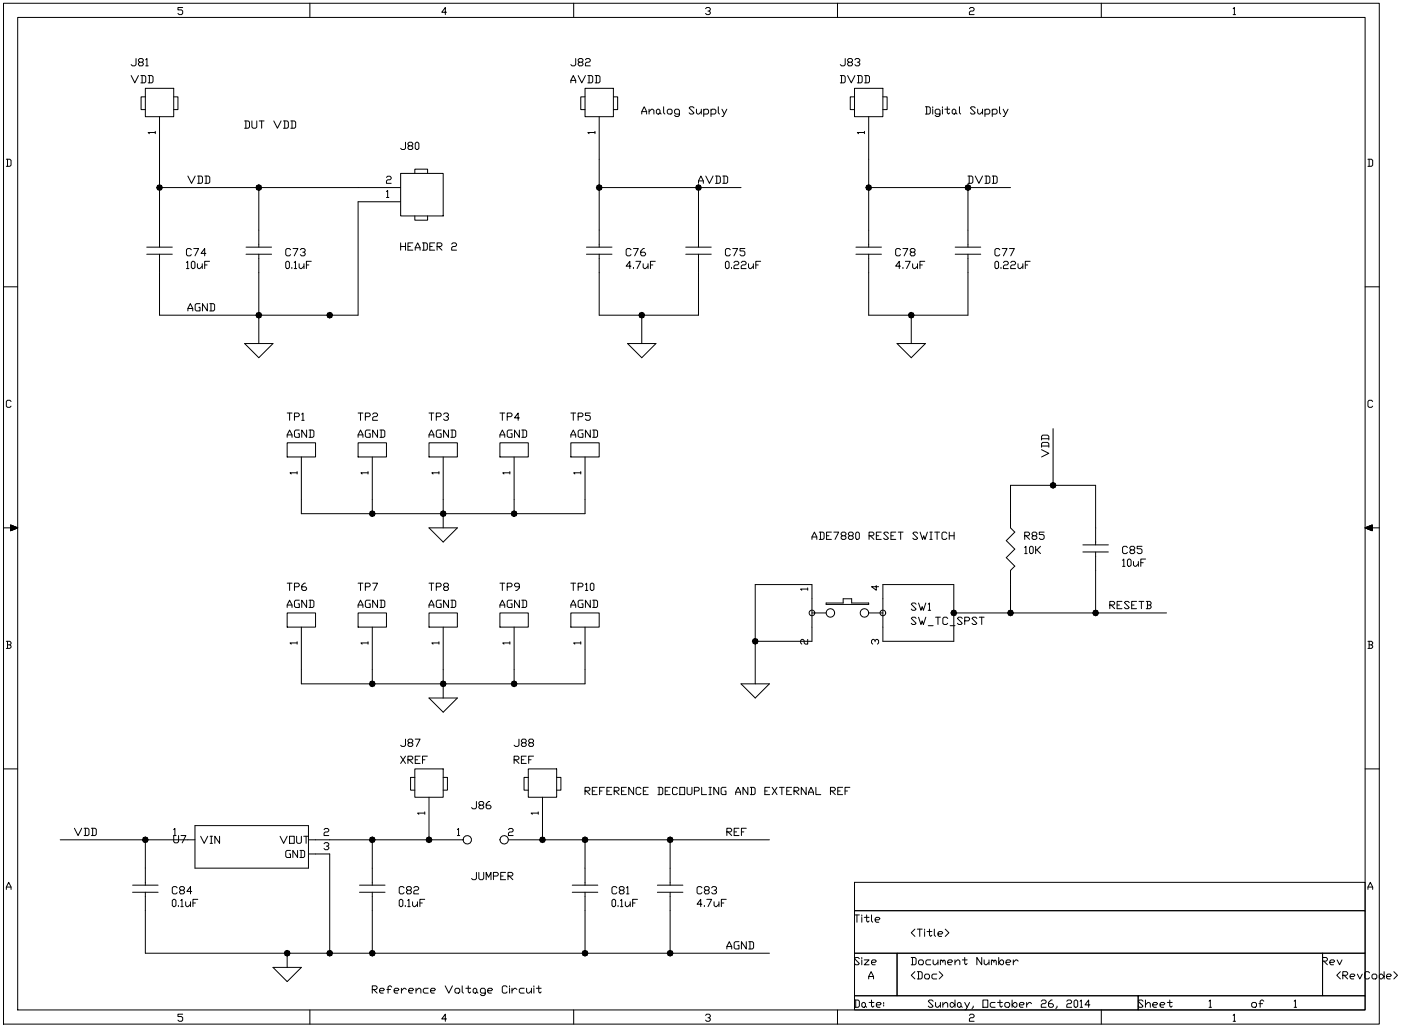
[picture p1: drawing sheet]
<svg xmlns="http://www.w3.org/2000/svg" width="297mm" height="218mm" viewBox="0 0 297 218" stroke-linecap="round" stroke-linejoin="round" font-family="sans-serif">
<g fill="none" stroke="#000" stroke-width=".21">
<path d="M.7 .7h291.7v216.5h-291.7zM3.8 3.7h285.6v210.5h-285.6zM27.8 16l.8 1.6 .8-1.6M28.8 12.4v1.3l-.2 .3h-.5l-.3-.3M29.6 13.2l-.2-.3v-.2l.2-.3h.5l.3 .3v.2l-.3 .3h-.5l-.2 .2v.3l.2 .3h.5l.3-.3v-.3l-.3-.2M29.9 16h.7l.3 .3v1l-.3 .3h-.7M30.1 16v1.6M30.8 18.7h6v6h-6zM30.9 12.7l.3-.3v1.6M30.9 14h.5M31.4 16h.8l.2 .3v1l-.2 .3h-.8M31.7 16v1.6"/>
<path d="M38.7 1.6h-1v.5h.8l.2 .2v.5l-.2 .3h-.5l-.3-.3M65.7 .7v3M94.7 2.6h-1l.7-1v1.5M121 17.6v-.5l.5-1.1 .6 1.1v.5M121 17.1h1.1M121.6 .7v3M122.1 12.4v1.3l-.3 .3h-.5l-.3-.3M122.6 16l.7 1.6 .8-1.6M122.8 13.2l-.2-.3v-.2l.2-.3h.5l.3 .3v.2l-.3 .3h-.5l-.2 .2v.3l.2 .3h.5l.3-.3v-.3l-.3-.2M124 18.7h6.1v6h-6.1zM124.1 12.7l.3-.3h.5l.3 .3v.2l-.3 .3h-.5l-.3 .2v.6h1.1M124.6 16h.8l.3 .3v1l-.3 .3h-.8"/>
<path d="M124.9 16v1.6M126.2 16h.8l.2 .3v1l-.2 .3h-.8M126.4 16v1.6M149.6 1.8l.2-.2h.6l.2 .2v.3l-.2 .2h-.3M150.4 2.3l.2 .3v.2l-.2 .3h-.6l-.2-.3M177.6 .7v3M178.2 16h.7l.3 .3v1l-.3 .3h-.7M178.4 16v1.6M179.2 12.4v1.3l-.3 .3h-.5l-.2-.3M179.7 16l.8 1.6 .8-1.6M180 13.2l-.3-.3v-.2l.3-.3h.5l.2 .3v.2l-.2 .3h-.5l-.3 .2v.3l.3 .3h.5l.2-.3v-.3l-.2-.2M181.2 18.7h6v6h-6z"/>
<path d="M181.3 12.7l.2-.3h.5l.3 .3v.2l-.3 .3h-.2M181.8 16h.7l.3 .3v1l-.3 .3h-.7M182 13.2l.3 .2v.3l-.3 .3h-.5l-.2-.3M182 16v1.6M183.3 16h.8l.2 .3v1l-.2 .3h-.8M183.6 16v1.6M205.5 1.8l.3-.2h.5l.2 .2v.3l-.2 .2h-.5l-.3 .3v.5h1M233.5 .7v3M261.5 1.8l.2-.2v1.5M261.5 3.1h.5M1.3 33.8h.8l.2 .2v1l-.2 .3h-.8M1.6 33.8v1.5"/>
<path d="M30.8 20.5h-.9v2.7h.9M32.9 28.1h-1.5l.3 .3M32.9 27.9v.5M33.8 24.7v27.7M33.8 39.8h51.1M36.8 20.5h.9v2.7h-.9M39.8 37.3l.8 1.6 .8-1.6M41.9 37.3h.8l.2 .3v1l-.2 .3h-.8M42.2 37.3v1.6M43.4 37.3h.8l.3 .3v1l-.3 .3h-.8M43.7 37.3v1.6M51.9 25.7h.7l.3 .2v1l-.3 .3h-.7"/>
<path d="M52.1 25.7v1.5M53.4 25.7v1.2l.3 .3h.5l.2-.3v-1.2M54.9 39.8v12.6M55 25.7h1M55.5 25.7v1.5M58 25.7l.8 1.5 .8-1.5M60.1 25.7h.8l.2 .2v1l-.2 .3h-.8M60.4 25.7v1.5M61.7 25.7h.7l.3 .2v1l-.3 .3h-.7M61.9 25.7v1.5M81.9 37.6l.3-.2h.5l.2 .2v.3l-.2 .2h-.5l-.3 .3v.5h1M84.9 36.8h9.1v9h-9.1z"/>
<path d="M86 30.2v1.3l-.3 .2h-.5l-.3-.2M86.7 30.9l-.2-.2v-.3l.2-.2h.6l.2 .2v.3l-.2 .2h-.6l-.2 .3v.3l.2 .2h.6l.2-.2v-.3l-.2-.3M88 36.8v-.9h2.7v.9M88.3 30.2h.3l.2 .2v1.1l-.2 .2h-.3l-.3-.2v-1.1zM124 20.5h-.9v2.7h.9M126.1 28.1h-1.5l.3 .3M126.1 27.9v.5M127 24.7v27.7M127 39.8h30.1M130.1 20.5h.9v2.7h-.9M136.1 24.2v-.5l.5-1.1 .5 1.1v.5M136.1 23.7h1"/>
<path d="M137.6 23.7l.5-.5h.3l.2 .2v.8M137.6 23.2v1M139.2 23.4l.2-.2h.3l.2 .2v.5l-.2 .3h-.3l-.2-.3zM139.9 23.9l.3 .3M140.7 22.6v1.3l.3 .3M141.5 23.4l.2-.2h.5l.3 .2v.5l-.3 .3h-.5l-.2-.3zM144 24.2h-.7l-.3-.3v-.5l.3-.2h.5l.2 .2v1l-.2 .3h-.5l-.3-.3M147.1 22.9l-.2-.3h-.5l-.3 .3 1 1-.2 .3h-.5l-.3-.3M147.7 23.2v.7l.2 .3h.3l.5-.5M148.1 38.9v-.5l.5-1.1 .5 1.1v.5M148.1 39.8v12.6M148.1 38.4h1"/>
<path d="M148.7 23.2v1M149.2 23.4l.3-.2h.5l.2 .2v.5l-.2 .3h-.8M149.2 23.2v1.5M149.6 37.3l.8 1.6 .8-1.6M150.7 23.4l.3-.2h.5l.3 .2v.5l-.3 .3h-.8M150.7 23.2v1.5M151.7 37.3h.8l.2 .3v1l-.2 .3h-.8M152 37.3v1.6M152.3 22.6v1.3l.3 .3M153.1 23.2l.5 1M153.2 37.3h.8l.3 .3v1l-.3 .3h-.8M153.5 37.3v1.6"/>
<path d="M154.1 23.2l-.8 1.5h-.2M181.2 20.5h-.9v2.7h.9M183.3 28.1h-1.5l.2 .3M183.3 27.9v.5M184.2 24.7v27.7M184.2 39.8h30M187.2 20.5h.9v2.7h-.9M196.2 22.6h.8l.2 .3v1l-.2 .3h-.8M196.5 22.6v1.6M197.8 22.6v.3M197.8 23.2v1M199.3 24.2h-.8l-.2-.3v-.5l.2-.2h.5l.3 .2v1l-.3 .3h-.5l-.2-.3"/>
<path d="M199.8 22.6v.3M199.8 23.2v1M200.3 23.2h1.1M200.8 22.6v1.3l.3 .3 .3-.3M201.9 23.4l.2-.2h.3l.2 .2v.5l-.2 .3h-.3l-.2-.3zM202.6 23.9l.3 .3M203.4 22.6v1.3l.3 .3M205.2 37.3h.8l.3 .3v1l-.3 .3h-.8M205.2 39.8v12.6M205.5 37.3v1.6M206.8 22.9l-.3-.3h-.5l-.3 .3 1.1 1-.3 .3h-.5l-.3-.3M206.8 37.3l.7 1.6 .8-1.6"/>
<path d="M207.3 23.2v.7l.2 .3h.3l.5-.5M208.3 23.2v1M208.8 23.4l.3-.2h.5l.3 .2v.5l-.3 .3h-.8M208.8 23.2v1.5M208.8 37.3h.8l.3 .3v1l-.3 .3h-.8M209.1 37.3v1.6M210.4 23.4l.2-.2h.5l.3 .2v.5l-.3 .3h-.7M210.4 23.2v1.5M210.4 37.3h.8l.2 .3v1l-.2 .3h-.8M210.6 37.3v1.6M211.9 22.6v1.3l.3 .3M212.7 23.2l.5 1"/>
<path d="M213.7 23.2l-.7 1.5h-.3M290 33.8h.8l.2 .2v1l-.2 .3h-.8M290.3 33.8v1.5M31.1 53.9h5.4M31.1 52.4h5.4M39.5 55.7l.3-.3v1.6M39.5 57h.6M40.6 53l-.3-.3h-.5l-.3 .3v1l.3 .3h.5l.3-.3M40.8 55.4h.3l.2 .3v1l-.2 .3h-.3l-.2-.3v-1zM41.1 52.7h1l-.8 1.6M41.9 55.9v.8l.2 .3h.3l.5-.5M42.9 55.9v1.1"/>
<path d="M43.4 56.2h.5M43.7 53.7h-1.1l.8-1v1.6M44.4 55.4h-1v1.6M52.2 53.9h5.4M52.2 52.4h5.4M54.9 53.9v19M60.8 55.4h.3l.3 .3v1l-.3 .3h-.3l-.2-.3v-1zM61.6 53l-.2-.3h-.6l-.2 .3v1l.2 .3h.6l.2-.3M61.9 56.7v.3M62.1 52.7h1.1l-.8 1.6M62.4 55.7l.2-.3v1.6M62.4 57h.5"/>
<path d="M63.4 55.9v.8l.3 .3h.2l.5-.5M63.7 53l.2-.3h.5l.3 .3v.2l-.3 .3h-.2M64.4 53.5l.3 .2v.3l-.3 .3h-.5l-.2-.3M64.4 55.9v1.1M65 56.2h.5M66 55.4h-1v1.6M81.9 40.6l.3-.2v1.5M81.9 41.9h.5M84.9 42.8h-9v24h-42.1v-12.9M84.9 51.5v1.6M84.9 52.3h1.1M86 51.5v1.6"/>
<path d="M86.5 52.3h.5M87.5 51.5h-1v1.6h1M88 45.8v.9h2.7v-.9M88 53.1v-.6l.6-1 .5 1v.6M88 52.5h1.1M89.6 51.5h.8l.2 .3v1l-.2 .3h-.8M89.8 51.5v1.6M91.1 52.3h.5M92.2 51.5h-1.1v1.6h1.1M92.7 52.3h.7l.3-.3v-.2l-.3-.3h-.7v1.6M92.9 52.3l.8 .8M95.8 51.8l.2-.3h.5l.3 .3v.2l-.3 .3h-.5l-.2 .2v.6h1"/>
<path d="M124.3 53.9h5.4M124.3 52.4h5.4M127 53.9v12.9h21.1v-12.9M133.8 53l-.3-.3h-.5l-.2 .3v1l.2 .3h.5l.3-.3M133.8 56.5h-1l.7-1.1v1.6M134.3 52.7h1l-.7 1.6M134.3 56.7v.3M134.8 55.4h1l-.7 1.6M136.4 55.9v.8l.2 .3h.3l.5-.5M136.6 52.7h-.2l-.6 .5v.8l.3 .3h.5l.3-.3v-.3l-.3-.2h-.8M137.4 55.9v1.1M137.9 56.2h.5"/>
<path d="M138.9 55.4h-1v1.6M145.4 53.9h5.4M145.4 52.4h5.4M153.8 55.7l.3-.3h.2l.3 .3v1l-.3 .3h-.2l-.3-.3zM154.8 53l-.2-.3h-.5l-.3 .3v1l.3 .3h.5l.2-.3M155.1 56.7v.3M155.4 52.7h1l-.8 1.6M155.6 55.7l.3-.3h.5l.2 .3v.2l-.2 .3h-.5l-.3 .3v.5h1M157.2 55.7l.2-.3h.5l.3 .3v.2l-.3 .3h-.5l-.2 .3v.5h1M157.9 52.7h-1v.5h.8l.2 .3v.5l-.2 .3h-.5l-.3-.3M158.7 55.9v.8l.3 .3h.2l.5-.5M159.7 55.9v1.1"/>
<path d="M160.2 56.2h.6M161.3 55.4h-1.1v1.6M181.5 53.9h5.4M181.5 52.4h5.4M184.2 53.9v12.9h21v-12.9M190.9 53l-.2-.3h-.5l-.3 .3v1l.3 .3h.5l.2-.3M190.9 56.5h-1l.8-1.1v1.6M191.4 52.7h1.1l-.8 1.6M191.4 56.7v.3M192 55.4h1l-.8 1.6M193.2 53.5l-.2-.3v-.2l.2-.3h.6l.2 .3v.2l-.2 .3h-.6l-.2 .2v.3l.2 .3h.6l.2-.3v-.3l-.2-.2M193.5 55.9v.8l.3 .3h.2l.5-.5"/>
<path d="M194.5 55.9v1.1M195 56.2h.6M196.1 55.4h-1.1v1.6M202.5 53.9h5.4M202.5 52.4h5.4M211.2 55.4h.3l.2 .3v1l-.2 .3h-.3l-.3-.3v-1zM212 53l-.3-.3h-.5l-.3 .3v1l.3 .3h.5l.3-.3M212.2 56.7v.3M212.5 52.7h1l-.8 1.6M212.7 55.7l.3-.3h.5l.3 .3v.2l-.3 .3h-.5l-.3 .3v.5h1.1M214 52.7h1.1l-.8 1.6M214.3 55.7l.2-.3h.6l.2 .3v.2l-.2 .3h-.6l-.2 .3v.5h1"/>
<path d="M215.8 55.9v.8l.3 .3h.3l.5-.5M216.9 55.9v1.1M217.4 56.2h.5M218.4 55.4h-1v1.6M.7 60.8h3.1M39.8 65.9v-.5l.6-1 .5 1v.5M39.8 65.4h1.1M42.4 64.4h-.8l-.2 .3v1l.2 .2h.8v-.7h-.2M44 64.4v1.5l-1.1-1.5v1.5M44.5 64.4h.7l.3 .3v1l-.3 .2h-.7M44.7 64.4v1.5M51.9 72.9h6l-3 3z"/>
<path d="M133.1 72.9h6l-3 3zM136.1 66.8v6.1M190.2 72.9h6l-3 3zM193.2 66.8v6.1M289.4 60.8h3M2.3 85.1l-.2-.2h-.5l-.3 .2v1l.3 .3h.5l.2-.3M60.9 92.8v-.6l.5-1 .5 1v.6M60.9 93.9h6v3h-6zM60.9 87.6h1M60.9 92.2h1M61.4 87.6v1.5M62.4 88.4h.8l.3-.3v-.2l-.3-.3h-.8v1.5"/>
<path d="M63.5 91.2h-.8l-.3 .3v1l.3 .3h.8v-.8h-.3M63.9 96.9v12h60.1v-12M64 87.9l.2-.3v1.5M64 89.1h.5M65 91.2v1.6l-1-1.6v1.6M65.5 91.2h.8l.3 .3v1l-.3 .3h-.8M65.8 91.2v1.6M75.9 92.8v-.6l.5-1 .6 1v.6M75.9 93.9h6v3h-6zM75.9 87.6h1.1M75.9 92.2h1.1M76.4 87.6v1.5"/>
<path d="M77.5 88.4h.7l.3-.3v-.2l-.3-.3h-.7v1.5M78.5 91.2h-.8l-.2 .3v1l.2 .3h.8v-.8h-.3M78.9 96.9v12M79 87.9l.3-.3h.5l.2 .3v.2l-.2 .3h-.5l-.3 .2v.5h1M80 91.2v1.6l-1-1.6v1.6M80.6 91.2h.7l.3 .3v1l-.3 .3h-.7M80.8 91.2v1.6M91 92.8v-.6l.5-1 .5 1v.6M91 93.9h6v3h-6zM91 87.6h1M91 92.2h1M91.5 87.6v1.5"/>
<path d="M92.5 88.4h.8l.2-.3v-.2l-.2-.3h-.8v1.5M93.5 91.2h-.7l-.3 .3v1l.3 .3h.7v-.8h-.2M94 96.9v15.1M94.1 87.9l.2-.3h.5l.3 .3v.2l-.3 .3h-.2M94.8 88.4l.3 .2v.3l-.3 .2h-.5l-.2-.2M95.1 91.2v1.6l-1-1.6v1.6M95.6 91.2h.8l.2 .3v1l-.2 .3h-.8M95.9 91.2v1.6M106 92.8v-.6l.5-1 .5 1v.6M106 93.9h6v3h-6zM106 87.6h1M106 92.2h1"/>
<path d="M106.5 87.6v1.5M107.5 88.4h.8l.3-.3v-.2l-.3-.3h-.8v1.5M108.6 91.2h-.8l-.3 .3v1l.3 .3h.8v-.8h-.3M109 96.9v12M110.1 88.6h-1l.8-1v1.5M110.1 91.2v1.6l-1-1.6v1.6M110.6 91.2h.8l.3 .3v1l-.3 .3h-.8M110.9 91.2v1.6M121 92.8v-.6l.5-1 .6 1v.6M121 93.9h6v3h-6zM121 87.6h1.1M121 92.2h1.1"/>
<path d="M121.5 87.6v1.5M122.6 88.4h.7l.3-.3v-.2l-.3-.3h-.7v1.5M123.6 91.2h-.8l-.2 .3v1l.2 .3h.8v-.8h-.3M125.2 87.6h-1.1v.5h.8l.3 .3v.5l-.3 .2h-.5l-.3-.2M125.2 91.2v1.6l-1.1-1.6v1.6M125.7 91.2h.7l.3 .3v1l-.3 .3h-.7M125.9 91.2v1.6M220.8 95.4l1.6 .7-1.6 .8M220.8 94.9v-.8l.3-.3h1l.3 .3v.8M220.8 93.3v-.8l.3-.2h1l.3 .2v.8M220.8 94.6h1.6M220.8 93.1h1.6"/>
<path d="M223.3 90.9v12M291 85.1l-.2-.2h-.5l-.3 .2v1l.3 .3h.5l.2-.3M.7 112h3.1M63 100.3h-1.5l.2 .2M63 100v.5M78 100.3h-1.5l.3 .2M78 100v.5M91 112h6l-3 3zM93.1 100.3h-1.5l.2 .2M93.1 100v.5M108.1 100.3h-1.5l.2 .2M108.1 100v.5"/>
<path d="M123.1 100.3h-1.5l.3 .2M123.1 100v.5M172.2 114.4v-.5l.5-1 .5 1v.5M172.2 113.9h1M173.7 112.9h.8l.2 .2v1l-.2 .3h-.8M174 112.9v1.5M175.2 113.6h.6M176.3 112.9h-1.1v1.5h1.1M176.8 112.9h1l-.8 1.5M178.6 113.6l-.3-.2v-.3l.3-.2h.5l.3 .2v.3l-.3 .2h-.5l-.3 .3v.2l.3 .3h.5l.3-.3v-.2l-.3-.3M180.1 113.6l-.2-.2v-.3l.2-.2h.6l.2 .2v.3l-.2 .2h-.6l-.2 .3v.2l.2 .3h.6l.2-.3v-.2l-.2-.3M181.7 112.9h.2l.3 .2v1l-.3 .3h-.2l-.3-.3v-1z"/>
<path d="M184.3 113.6h.7l.3-.2v-.3l-.3-.2h-.7v1.5M184.5 113.6l.8 .8M185.8 113.6h.5M186.8 112.9h-1v1.5h1M188.4 113.1l-.3-.2h-.5l-.3 .2 1.1 1-.3 .3h-.5l-.3-.3M188.9 113.6h.5M189.9 112.9h-1v1.5h1M190.4 112.9h1.1M191 112.9v1.5M194.6 113.1l-.3-.2h-.5l-.3 .2 1.1 1-.3 .3h-.5l-.3-.3M195.1 112.9l.5 1.5 .3-.8 .2 .8 .5-1.5M197.1 114.4h.6"/>
<path d="M197.1 112.9h.6M197.4 112.9v1.5M198.2 112.9h1M198.7 112.9v1.5M200.7 113.1l-.2-.2h-.5l-.3 .2v1l.3 .3h.5l.2-.3M201.3 113.6h1M201.3 112.9v1.5M202.3 112.9v1.5M217.3 113.6h.7l.3-.2v-.3l-.3-.2h-.7v1.5M217.3 116.1l.2-.2v1.5M217.3 117.4h.5M217.5 113.6l.8 .8"/>
<path d="M218.5 115.9h.3l.3 .2v1.1l-.3 .2h-.3l-.2-.2v-1.1zM219.1 113.6l-.3-.2v-.3l.3-.2h.5l.2 .2v.3l-.2 .2h-.5l-.3 .3v.2l.3 .3h.5l.2-.3v-.2l-.2-.3M219.6 115.9v1.5M219.8 116.6l.8 .8M220.6 115.9l-.8 .7h-.2M221.4 112.9h-1.1v.5h.8l.3 .2v.5l-.3 .3h-.5l-.3-.3M229.6 117.1h5.4M229.6 115.6h5.4M232.3 115.6v-12.7h-18.1v9.1l1 .9-1.9 1.8 1.9 1.8-1.9 1.8 1.9 1.8-1 .9v9M232.3 117.1v12.9M238 118.8l.3-.2v1.5M239 116.1l-.2-.2h-.5l-.3 .2v1.1l.3 .2h.5l.2-.2"/>
<path d="M239.3 118.6h.3l.2 .2v1.1l-.2 .2h-.3l-.3-.2v-1.1zM239.8 116.6l-.2-.2v-.3l.2-.2h.5l.3 .2v.3l-.3 .2h-.5l-.2 .3v.3l.2 .2h.5l.3-.2v-.3l-.3-.3M240.3 119.1v.8l.3 .2h.2l.6-.5M241.4 119.1v1M241.9 119.3h.5M242.1 115.9h-1v.5h.8l.2 .2v.6l-.2 .2h-.5l-.3-.2M242.9 118.6h-1v1.5M289.4 112h3M1.3 136h.8l.2 .3v.2l-.2 .3M1.6 136.8h.5l.2 .2v.3l-.2 .2h-.8M1.6 136v1.5M60.9 128.8v-.5l.5-1 .5 1v.5"/>
<path d="M60.9 130h6v3h-6zM60.9 123.7h1M60.9 128.3h1M61.4 123.7v1.5M62.4 124.5h.8l.3-.3v-.3l-.3-.2h-.8v1.5M63 136.4h-1.5l.2 .2M63 136.1v.5M63.5 127.3h-.8l-.3 .3v1l.3 .2h.8v-.7h-.3M63.9 133v12h60.1v-12M64.7 123.7h-.2l-.5 .5v.8l.2 .2h.5l.3-.2v-.3l-.3-.2h-.7M65 127.3v1.5l-1-1.5v1.5M65.5 127.3h.8l.3 .3v1l-.3 .2h-.8"/>
<path d="M65.8 127.3v1.5M75.9 128.8v-.5l.5-1 .6 1v.5M75.9 130h6v3h-6zM75.9 123.7h1.1M75.9 128.3h1.1M76.4 123.7v1.5M77.5 124.5h.7l.3-.3v-.3l-.3-.2h-.7v1.5M78 136.4h-1.5l.3 .2M78 136.1v.5M78.5 127.3h-.8l-.2 .3v1l.2 .2h.8v-.7h-.3M78.9 133v12M79 123.7h1l-.7 1.5"/>
<path d="M80 127.3v1.5l-1-1.5v1.5M80.6 127.3h.7l.3 .3v1l-.3 .2h-.7M80.8 127.3v1.5M91 128.8v-.5l.5-1 .5 1v.5M91 130h6v3h-6zM91 123.7h1M91 128.3h1M91.5 123.7v1.5M92.5 124.5h.8l.2-.3v-.3l-.2-.2h-.8v1.5M93.1 136.4h-1.5l.2 .2M93.1 136.1v.5M93.5 127.3h-.7l-.3 .3v1l.3 .2h.7v-.7h-.2"/>
<path d="M94 133v15M94.3 124.5l-.2-.3v-.3l.2-.2h.5l.3 .2v.3l-.3 .3h-.5l-.2 .2v.3l.2 .2h.5l.3-.2v-.3l-.3-.2M95.1 127.3v1.5l-1-1.5v1.5M95.6 127.3h.8l.2 .3v1l-.2 .2h-.8M95.9 127.3v1.5M106 128.8v-.5l.5-1 .5 1v.5M106 130h6v3h-6zM106 123.7h1M106 128.3h1M106.5 123.7v1.5M107.5 124.5h.8l.3-.3v-.3l-.3-.2h-.8v1.5M108.1 136.4h-1.5l.2 .2"/>
<path d="M108.1 136.1v.5M108.6 127.3h-.8l-.3 .3v1l.3 .2h.8v-.7h-.3M109 133v12M110.1 124.5h-.8l-.2-.3v-.3l.2-.2h.6l.2 .2v.8l-.5 .5h-.3M110.1 127.3v1.5l-1-1.5v1.5M110.6 127.3h.8l.3 .3v1l-.3 .2h-.8M110.9 127.3v1.5M121 128.8v-.5l.5-1 .6 1v.5M121 130h6v3h-6zM121 123.7h1.1M121 128.3h1.1M121.5 123.7v1.5"/>
<path d="M122.6 124.5h.7l.3-.3v-.3l-.3-.2h-.7v1.5M123.1 136.4h-1.5l.3 .2M123.1 136.1v.5M123.6 127.3h-.8l-.2 .3v1l.2 .2h.8v-.7h-.3M124.1 123.9l.3-.2v1.5M124.1 125.2h.5M125.2 127.3v1.5l-1.1-1.5v1.5M125.4 123.7h.3l.2 .2v1.1l-.2 .2h-.3l-.2-.2v-1.1zM125.7 127.3h.7l.3 .3v1l-.3 .2h-.7M125.9 127.3v1.5M160.1 136h12.1v-12h-12.1v21M171.2 124.9h-1.5l.3 .3"/>
<path d="M171.2 135.6v1h-.5l-.2-.2v-.5l-.3-.3h-.2l-.3 .3v.5l.3 .2M171.2 124.7v.5M172.2 130h3M175.2 127.9h3.6v-.9h1.8v.9h3.6v.3h-9zM184.2 130h3M185.5 136.1v-.2l-.2-.3h-.3l-.2 .3v.5l.2 .2M185.5 135.9l.3-.3h.2l.3 .3v.5l-.3 .2M185.8 124.2v1l-1-.8h1.5M187.2 124h15v12h-15zM194.2 128.2l-.2-.3h-.5l-.3 .3 1 1-.2 .2h-.5l-.3-.2M194.2 131.2l-.2-.3h-.5l-.3 .3 1 1-.2 .2h-.5l-.3-.2M194.7 127.9l.6 1.5 .2-.7 .3 .7 .5-1.5"/>
<path d="M194.7 130.9l.6 1.5 .2-.7 .3 .7 .5-1.5M196.8 128.2l.3-.3v1.5M196.8 129.4h.5M196.8 132.7h1M198.4 130.9h1M198.9 130.9v1.5M200.9 131.2l-.2-.3h-.5l-.3 .3v1l.3 .2h.5l.2-.2M201.4 132.7h1.1M202.2 130h45.1M204 131.2l-.2-.3h-.6l-.2 .3 1 1-.2 .2h-.6l-.2-.2M204.5 131.7h.8l.3-.3v-.2l-.3-.3h-.8v1.5M207.1 131.2l-.2-.3h-.6l-.2 .3 1 1-.2 .2h-.6l-.2-.2"/>
<path d="M207.6 130.9h1.1M208.1 130.9v1.5M235.3 128.3h.8l.2-.2v-.3l-.2-.2h-.8v1.5M235.6 128.3l.7 .8M236.8 128.3h.6M237.9 127.6h-1.1v1.5h1.1M238 120.1h.5M239.4 127.8l-.2-.2h-.5l-.3 .2 1 1-.2 .3h-.5l-.3-.3M239.9 128.3h.6M241 127.6h-1.1v1.5h1.1M241.5 127.6h1M242 127.6v1.5"/>
<path d="M243 127.6h.8l.3 .2v.3l-.3 .2M243.3 128.3h.5l.3 .3v.2l-.3 .3h-.8M243.3 127.6v1.5M290 136h.8l.2 .3v.2l-.2 .3M290.3 136.8h.5l.2 .2v.3l-.2 .2h-.8M290.3 136v1.5M86 156.8v1.3l-.3 .2h-.5l-.3-.2M86.7 157.5l-.2-.2v-.3l.2-.2h.6l.2 .2v.3l-.2 .2h-.6l-.2 .3v.3l.2 .2h.6l.2-.2v-.3l-.2-.3M88 156.8h1.1l-.8 1.5M91 148h6l-3 3zM110 156.8v1.3l-.2 .2h-.5l-.3-.2M110.8 157.5l-.3-.2v-.3l.3-.2h.5l.3 .2v.3l-.3 .2h-.5l-.3 .3v.3l.3 .2h.5l.3-.2v-.3l-.3-.3"/>
<path d="M112.3 157.5l-.2-.2v-.3l.2-.2h.6l.2 .2v.3l-.2 .2h-.6l-.2 .3v.3l.2 .2h.6l.2-.2v-.3l-.2-.3M157.1 145h6l-3 3zM.7 163.1h3.1M12.8 178.1h28.5M15.8 175.7l.8 1.5 .7-1.5M17.8 175.7h.8l.3 .2v1.1l-.3 .2h-.8M18.1 175.7v1.5M19.4 175.7h.8l.2 .2v1.1l-.2 .2h-.8M19.6 175.7v1.5M30.8 178.1v9.6M36.8 176l.3-.3v1.5M37.3 177.2h-.5v1.3l.3 .3h.5l.3-.3v-1.3"/>
<path d="M38.4 177.2h1l-.8 1.6M41.3 175.1h24.1v9h-24.1zM42.5 177.4l.8 1.5 .7-1.5M44.5 177.4h.5M44.5 178.9h.5M44.8 177.4v1.5M46.6 177.4v1.5l-1-1.5v1.5M59.4 177.4l.7 1.5 .8-1.5M61.4 177.4h1v1.5h-1zM62.9 177.4v1.2l.2 .3h.5l.3-.3v-1.2M64.4 177.4h1M64.9 177.4v1.5"/>
<path d="M65.4 178.1h32.8M68.7 176l.3-.3h.5l.2 .3v.2l-.2 .3h-.5l-.3 .2v.5h1M68.7 179l.3-.3h.5l.2 .3v.2l-.2 .3h-.3M69.5 179.5l.2 .2v.3l-.2 .2h-.5l-.3-.2M78.9 178.1v9.6M84.9 160.4l1.1 1.5M86 160.4l-1.1 1.5M86.5 161.1h.8l.2-.2v-.3l-.2-.2h-.8v1.5M86.7 161.1l.8 .8M88 163.1h6v6h-6zM88 164.9h-1v2.7h1M88 161.1h.6"/>
<path d="M89.1 160.4h-1.1v1.5h1.1M89.6 161.1h.5M90.1 172.4h-1.5l.2 .3M90.1 172.2v.5M90.6 160.4h-1v1.5M91 169.1v9M94 164.9h.9v2.7h-.9M97 176l.2-.3v1.5M97 177.2h.5M101 170v1.3l-.2 .2h-.6l-.2-.2M101.8 170.8l-.3-.3v-.2l.3-.3h.5l.3 .3v.2l-.3 .3h-.5l-.3 .2v.3l.3 .2h.5l.3-.2v-.3l-.3-.2M103.8 170h-.2l-.5 .5v.8l.2 .2h.5l.3-.2v-.3l-.3-.2h-.7"/>
<path d="M107.8 176l.2-.3h.5l.3 .3v.2l-.3 .3h-.5l-.2 .2v.5h1M107.8 178.1h55.3M109 161.1h.8l.2-.2v-.3l-.2-.2h-.8v1.5M109.3 161.1l.7 .8M110.5 161.1h.6M111.6 160.4h-1.1v1.5h1.1M112 163.1h6v6h-6zM112 164.9h-.9v2.7h.9M112.1 161.1h.5M113.1 160.4h-1v1.5M114.1 172.4h-1.5l.3 .3M114.1 172.2v.5"/>
<path d="M115 169.1v9M118 164.9h.9v2.7h-.9M124 167.8h.8l.3-.3v-.3l-.3-.2h-.8v1.5M124 178.1v9.6M124.3 167.8l.8 .7M125.6 167.8h.5M126.6 167h-1v1.5h1M127.1 167.8h.5M128.2 167h-1.1v1.5M128.7 167.8h.5M129.7 167h-1v1.5h1M130.2 167.8h.8l.3-.3v-.3l-.3-.2h-.8v1.5"/>
<path d="M130.5 167.8l.8 .7M131.8 167.8h.5M132.8 167h-1v1.5h1M134.3 167v1.5l-1-1.5v1.5M135.9 167.2l-.3-.2h-.5l-.2 .2v1.1l.2 .2h.5l.3-.2M136.4 167.8h.5M137.4 167h-1v1.5h1M139.5 167h.8l.2 .2v1.1l-.2 .2h-.8M139.7 167v1.5M141 167.8h.6M142.1 167h-1.1v1.5h1.1M142.1 178.1v9.6"/>
<path d="M143.6 167.2l-.2-.2h-.6l-.2 .2v1.1l.2 .2h.6l.2-.2M144.1 167h1.1v1.5h-1.1zM145.7 167v1.3l.2 .2h.5l.3-.2v-1.3M147.2 167.8h.8l.3-.3v-.3l-.3-.2h-.8v1.5M148.8 167v1.5h1M150.3 168.5h.5M150.3 167h.5M150.6 167v1.5M152.4 167v1.5l-1.1-1.5v1.5M153.9 167h-.8l-.2 .2v1.1l.2 .2h.8v-.7h-.2M154.1 176.4h.8l.2-.2v-.3l-.2-.2h-.8v1.5M154.4 176.4l.7 .8"/>
<path d="M155.7 176.4h.5M156 168.5v-.5l.5-1 .5 1v.5M156 168h1M156.7 175.7h-1v1.5h1M157.2 176.4h.5M158.2 175.7h-1v1.5M158.6 167v1.5l-1.1-1.5v1.5M159.1 167h.7l.3 .2v1.1l-.3 .2h-.7M159.3 167v1.5M162.2 167.8h.5M163.2 167h-1v1.5h1M163.7 167l1 1.5"/>
<path d="M164.7 167l-1 1.5M165.3 167h1M165.8 167v1.5M166.8 167.8h.5M167.8 167h-1v1.5h1M168.3 167.8h.8l.3-.3v-.3l-.3-.2h-.8v1.5M168.6 167.8l.8 .7M170.9 167v1.5l-1-1.5v1.5M171.4 168.5v-.5l.6-1 .5 1v.5M171.4 168h1.1M173 167v1.5h1M176.1 167.8h.7l.3-.3v-.3l-.3-.2h-.7v1.5"/>
<path d="M176.3 167.8l.8 .7M177.6 167.8h.5M178.7 167h-1.1v1.5h1.1M179.2 167.8h.5M180.2 167h-1v1.5M289.4 163.1h3M1.3 188.6v-.5l.5-1 .5 1v.5M1.3 188.1h1M28.1 189.2h5.4M28.1 187.7h5.4M30.8 189.2v13h132.3M36.5 191l.3-.3h.2l.3 .3v1l-.3 .3h-.2l-.3-.3z"/>
<path d="M37.6 188.3l-.3-.3h-.5l-.3 .3v1l.3 .3h.5l.3-.3M37.8 192v.3M38.3 188.8l-.2-.2v-.3l.2-.3h.5l.3 .3v.3l-.3 .2h-.5l-.2 .3v.2l.2 .3h.5l.3-.3v-.2l-.3-.3M38.3 191l.3-.3v1.6M38.3 192.3h.5M39.4 191.3v.7l.2 .3h.3l.5-.5M40.4 191.3v1M40.7 189.1h-1.1l.8-1.1v1.6M40.9 191.5h.5M41.9 190.7h-1v1.6M61.6 180.4h-.8l-.2 .2v1l.2 .3h.8v-.8h-.3M63.1 180.4v1.5l-1-1.5v1.5"/>
<path d="M63.6 180.4h.7l.3 .2v1l-.3 .3h-.7M63.8 180.4v1.5M65.4 181.1h4.5v21.1M76.2 189.2h5.4M76.2 187.7h5.4M78.9 189.2v13M84.6 191l.3-.3h.3l.2 .3v1l-.2 .3h-.3l-.3-.3zM85.7 188.3l-.3-.3h-.5l-.3 .3v1l.3 .3h.5l.3-.3M85.9 192v.3M86.4 188.8l-.2-.2v-.3l.2-.3h.6l.2 .3v.3l-.2 .2h-.6l-.2 .3v.2l.2 .3h.6l.2-.3v-.2l-.2-.3M86.4 191l.3-.3v1.6M86.4 192.3h.6"/>
<path d="M87.5 191.3v.7l.2 .3h.3l.5-.5M87.7 188.3l.3-.3h.5l.3 .3v.3l-.3 .2h-.5l-.3 .3v.5h1.1M88.5 191.3v1M89 191.5h.5M90.1 190.7h-1.1v1.6M101 185v1.3l-.2 .3h-.6l-.2-.3M101.5 185v1.3l.3 .3h.5l.3-.3v-1.3M103.1 186.6v-1.6l.5 1.1 .5-1.1v1.6M104.6 185.8h.8l.2-.3v-.2l-.2-.3h-.8v1.6M106.2 185.8h.5M107.2 185h-1v1.6h1M107.7 185.8h.8l.2-.3v-.2l-.2-.3h-.8v1.6"/>
<path d="M108 185.8l.7 .8M121.3 189.2h5.4M121.3 187.7h5.4M124 189.2v13M129.7 191l.3-.3h.3l.2 .3v1l-.2 .3h-.3l-.3-.3zM130.8 188.3l-.3-.3h-.5l-.3 .3v1l.3 .3h.5l.3-.3M131 192v.3M131.6 188.8l-.3-.2v-.3l.3-.3h.5l.2 .3v.3l-.2 .2h-.5l-.3 .3v.2l.3 .3h.5l.2-.3v-.2l-.2-.3M131.6 191l.2-.3v1.6M131.6 192.3h.5M132.6 191.3v.7l.2 .3h.3l.5-.5M132.8 188.3l.3-.3v1.6"/>
<path d="M132.8 189.6h.6M133.6 191.3v1M134.1 191.5h.5M135.2 190.7h-1.1v1.6M139.4 189.2h5.4M139.4 187.7h5.4M142.1 189.2v13M148.8 188.3l-.2-.3h-.5l-.3 .3v1l.3 .3h.5l.2-.3M148.8 191.8h-1l.8-1.1v1.6M149.3 192v.3M149.6 188.8l-.3-.2v-.3l.3-.3h.5l.3 .3v.3l-.3 .2h-.5l-.3 .3v.2l.3 .3h.5l.3-.3v-.2l-.3-.3M149.9 190.7h1l-.8 1.6"/>
<path d="M150.9 188.3l.2-.3h.6l.2 .3v.3l-.2 .2h-.3M151.4 191.3v.7l.3 .3h.2l.5-.5M151.7 188.8l.2 .3v.2l-.2 .3h-.6l-.2-.3M152.4 191.3v1M152.9 191.5h.6M154 190.7h-1.1v1.6M156.7 199.7h-.8l-.2 .3v1l.2 .3h.8v-.8h-.3M158.2 199.7v1.6l-1-1.6v1.6M158.7 199.7h.8l.3 .3v1l-.3 .3h-.8M159 199.7v1.6M181.2 187.1h108.2v6h-108.2zM181.2 193.1h108.2v9.1h-108.2z"/>
<path d="M181.2 194h1M181.7 194v1.6M182.7 194v.3M182.7 194.6v1M183.2 194.6h1.1M183.7 194v1.3l.3 .3 .3-.3M184.8 194v1.3l.2 .3M185.6 195.1h.7l.3-.3-.3-.2h-.5l-.2 .2v.5l.2 .3h.5M194 197.1l-.8 .7 .8 .8M194.5 197.1h1M195 197.1v1.5M196 197.1v.2"/>
<path d="M196 197.6v1M196.6 197.6h1M197.1 197.1v1.2l.2 .3 .3-.3M198.1 197.1v1.2l.3 .3M198.9 198.1h.7l.3-.3-.3-.2h-.5l-.2 .2v.5l.2 .3h.5M200.4 197.1l.8 .7-.8 .8M290 188.6v-.5l.5-1 .5 1v.5M290 188.1h1M38.7 215.1h-1v.5h.8l.2 .3v.5l-.2 .2h-.5l-.3-.2M57.9 205.2h6l-3 3zM60.9 202.2v3M65.7 214.2v3"/>
<path d="M78.9 209.9h.8l.3-.3v-.3l-.3-.2h-.8v1.5M79.2 209.9l.8 .7M80.5 210.1h.7l.3-.2-.3-.3h-.5l-.2 .3v.5l.2 .2h.5M82 209.9h.8M83.1 209.3l-.3-.2h-.3l-.2 .2v1.3M83.6 210.1h.7l.3-.2-.3-.3h-.5l-.2 .3v.5l.2 .2h.5M85.1 209.6v1M86.1 209.9l-.2-.3h-.3l-.5 .5M86.7 210.1h.7l.3-.2-.3-.3h-.5l-.2 .3v.5l.2 .2h.5M88.2 210.1l.5-.5h.3l.2 .3v.7M88.2 209.6v1M90.8 209.6h-.8l-.2 .3v.5l.2 .2h.8"/>
<path d="M91.3 210.1h.8l.2-.2-.2-.3h-.5l-.3 .3v.5l.3 .2h.5M94.4 209.1l.8 1.5 .7-1.5M94.7 216.1h-1l.7-1v1.5M96.7 209.6h.5l.3 .3v.5l-.3 .2h-.5l-.3-.2v-.5zM98 209.1v1.3l.2 .2M98.8 209.6h1M99.3 209.1v1.3l.2 .2 .3-.2M100.6 209.6h.2l.3 .3v.5l-.3 .2h-.2l-.3-.2v-.5zM101.1 210.4l.2 .2M102.9 210.6h-.8l-.2-.2v-.5l.2-.3h.5l.3 .3v1l-.3 .2h-.5l-.2-.2M103.4 210.1h.8l.2-.2-.2-.3h-.5l-.3 .3v.5l.3 .2h.5M107.5 209.3l-.2-.2h-.5l-.3 .2v1.1l.3 .2h.5l.2-.2"/>
<path d="M108 209.1v.2M108 209.6v1M108.6 209.6v1M109.6 209.9l-.3-.3h-.2l-.5 .5M111.1 209.6h-.7l-.3 .3v.5l.3 .2h.7M111.6 209.6v.8l.3 .2h.3l.5-.5M112.7 209.6v1M113.2 209.1v.2M113.2 209.6v1M113.7 209.6h1M114.2 209.1v1.3l.3 .2 .2-.2M121.6 214.2v3"/>
<path d="M149.6 215.3l.2-.2h.6l.2 .2v.3l-.2 .3h-.3M150.4 215.9l.2 .2v.3l-.2 .2h-.6l-.2-.2M154.1 201.3v-.5l.5-1.1 .5 1.1v.5M154.1 200.8h1M177.6 214.2v3M181.2 212.1h.7l.3 .3v1l-.3 .2h-.7M181.2 202.2h9v9h-9zM181.2 211.2h60.1v3h-60.1zM181.4 212.1v1.5M182.2 203.3l-.3-.2h-.5l-.2 .2 1 1.1-.3 .2h-.5l-.2-.2M182.7 203.1v.2M182.7 203.6v1"/>
<path d="M183 212.6h.2l.3 .3v.5l-.3 .2h-.2l-.3-.2v-.5zM183.2 203.6h1.1l-1.1 1h1.1M183.5 213.4l.2 .2M184.2 207.6v-.5l.5-1 .5 1v.5M184.2 207.1h1M184.3 212.6h1M184.8 204.1h.8l.2-.3-.2-.2h-.6l-.2 .2v.6l.2 .2h.6M184.8 212.1v1.3l.2 .2 .3-.2M185.8 213.1h.8l.2-.2-.2-.3h-.5l-.3 .3v.5l.3 .2h.5M187.4 212.6v.3M187.4 213.1v.3M190.2 202.2h90.2v9h-90.2z"/>
<path d="M193.2 203.1h.8l.2 .2v1.1l-.2 .2h-.8M193.5 203.1v1.5M194 206.1l-.8 .8 .8 .7M194.5 206.1h.8l.2 .2v1.1l-.2 .2h-.8M194.7 203.8l.3-.2h.5l.3 .2v.6l-.3 .2h-.5l-.3-.2zM194.7 206.1v1.5M196.3 206.6h.5l.3 .3v.5l-.3 .2h-.5l-.3-.2v-.5zM197.3 203.6h-.7l-.3 .2v.6l.3 .2h.7M197.8 203.6v.8l.3 .2h.3l.5-.5M197.8 212.4l-.2-.3h-.5l-.3 .3 1 1-.2 .2h-.5l-.3-.2M198.4 212.6v.8l.2 .2h.3l.5-.5M198.6 206.6h-.8l-.2 .3v.5l.2 .2h.8"/>
<path d="M198.9 203.6v1M199.1 206.1l.8 .8-.8 .7M199.4 203.8l.2-.2 .3 .2v.3M199.4 203.6v1M199.4 212.6v1M199.9 203.8l.3-.2 .2 .2v.8M199.9 213.1l.5-.5h.3l.2 .3v.7M199.9 212.6v1M200.9 204.1h.8l.3-.3-.3-.2h-.5l-.3 .2v.6l.3 .2h.5M201.7 212.6h.3l.5 .5-.5 .5h-.3l-.3-.2v-.5zM202.5 204.1l.5-.5h.2l.3 .2v.8M202.5 203.6v1"/>
<path d="M202.5 212.1v1.5M203 212.9l.2-.3h.3l.3 .3v.5l-.3 .2h-.3l-.2-.2zM203.8 213.4l.2 .2M204 203.6h1.1M204.5 203.1v1.3l.3 .2 .3-.2M204.5 212.6l.6 1M205.5 215.3l.3-.2h.5l.2 .2v.3l-.2 .3h-.5l-.3 .2v.5h1M205.6 212.6l-.8 1.6h-.3M206.3 213.4v.2l-.2 .3M208.1 203.1v1.5l-1-1.5v1.5M208.4 212.1h1v1.5h-1zM208.7 203.6v.8l.2 .2h.3l.5-.5"/>
<path d="M209.7 203.6v1M210.2 203.8l.3-.2 .2 .2v.3M210.2 203.6v1M210.7 203.8l.3-.2 .2 .2v.8M211 212.6h-.8l-.3 .3v.5l.3 .2h.8M211.5 212.6h1M211.7 204.1l.6-.5h.2l.3 .2v.6l-.3 .2h-.2zM211.7 203.1v1.5M212 212.1v1.3l.3 .2 .2-.2M213.3 204.1h.8l.2-.3-.2-.2h-.5l-.3 .2v.6l.3 .2h.5M213.3 212.6h.5l.3 .3v.5l-.3 .2h-.5l-.3-.2v-.5zM214.6 212.1v1.5"/>
<path d="M214.8 203.6v1M215.1 212.6h.3l.2 .3v.5l-.2 .2h-.3l-.5-.5zM215.9 203.8l-.3-.2h-.2l-.6 .5M216.1 213.1h.8l.3-.2-.3-.3h-.5l-.3 .3v.5l.3 .2h.5M217.7 212.6v1M218.7 212.9l-.3-.3h-.2l-.5 .5M220.8 212.4l.2-.3h.5l.3 .3v.2l-.3 .3h-.5l-.2 .2v.5h1M223.1 212.1h-.3l-.5 .5v.8l.3 .2h.5l.2-.2v-.3l-.2-.2h-.8M224.1 213.4v.2l-.2 .3M226.2 212.4l.2-.3h.5l.3 .3v.2l-.3 .3h-.5l-.2 .2v.5h1M228 212.1h.2l.3 .3v1l-.3 .2h-.2l-.3-.2v-1zM229 212.4l.3-.3v1.5"/>
<path d="M229 213.6h.5M231.1 213.1h-1.1l.8-1v1.5M233.5 214.2v3M241.3 211.2h48.1v3h-48.1zM242.3 212.4l-.2-.3h-.5l-.3 .3 1 1-.2 .2h-.5l-.3-.2M242.9 213.1l.5-.5h.2l.3 .3v.7M242.9 212.1v1.5M244.4 213.1h.8l.2-.2-.2-.3h-.5l-.3 .3v.5l.3 .2h.5M246 213.1h.7l.3-.2-.3-.3h-.5l-.2 .3v.5l.2 .2h.5M247.5 212.6h1M248 212.1v1.3l.3 .2 .2-.2M256.3 212.4l.3-.3v1.5"/>
<path d="M256.3 213.6h.6M261.5 215.3l.2-.2v1.5M261.5 216.6h.5M265.6 212.6h.5l.3 .3v.5l-.3 .2h-.5l-.2-.2v-.5zM266.9 212.9h.8M267.9 212.4l-.2-.3h-.3l-.2 .3v1.2M274.4 212.4l.3-.3v1.5M274.4 213.6h.5M280.4 203.8h.8l.2-.2v-.3l-.2-.2h-.8v1.5M280.4 202.2h9v9h-9zM280.7 203.8l.7 .8M282 204.1h.7l.3-.3-.3-.2h-.5l-.2 .2v.6l.2 .2h.5"/>
<path d="M283.5 203.6l.5 1 .5-1M284.2 206.1l-.8 .8 .8 .7M284.7 206.9h.8l.2-.3v-.3l-.2-.2h-.8v1.5M285 206.9l.7 .7M286.2 207.1h.8l.3-.2-.3-.3h-.5l-.3 .3v.5l.3 .2h.5M287.8 206.6l.5 1 .5-1M290.4 206.3l-.3-.2h-.5l-.3 .2v1.1l.3 .2h.5l.3-.2M291.1 206.6h.6l.2 .3v.5l-.2 .2h-.6l-.2-.2v-.5zM292.7 206.6h.2l.6 .5-.6 .5h-.2l-.3-.2v-.5zM293.5 206.1v1.5M294 207.1h.7l.3-.2-.3-.3h-.5l-.2 .3v.5l.2 .2h.5M295.5 206.1l.8 .8-.8 .7"/>
<circle cx="172.2" cy="130" r=".6"/>
<circle cx="176.1" cy="130" r=".9"/>
<circle cx="183.3" cy="130" r=".9"/>
<circle cx="187.2" cy="130" r=".6"/>
<circle cx="99.1" cy="178.1" r=".9"/>
<circle cx="106.9" cy="178.1" r=".9"/>
</g>
<g fill="#000" stroke="#000" stroke-width=".21">
<path d="M2.2 111.4l1.6 .6-1.6 .6z" fill-rule="evenodd"/>
<path d="M2.2 111.4l1.6 .6-1.6 .6z" fill-rule="evenodd"/>
<path d="M2.2 111.4l1.6 .6-1.6 .6z" fill-rule="evenodd"/>
<path d="M289.4 112l1.5-.6v1.2z" fill-rule="evenodd"/>
<path d="M289.4 112l1.5-.6v1.2z" fill-rule="evenodd"/>
<path d="M289.4 112l1.5-.6v1.2z" fill-rule="evenodd"/>
</g>
<g fill="#000" stroke="#000" stroke-width=".21">
<path d="M33.2 39.8h.6l-.4 .4zM33.4 39.4l.4 .4h-.6zM33.4 39.4l.4-.2v.6zM33.8 39.2l.4 .2-.4 .4zM33.8 39.8l.4-.4 .2 .4zM54.3 39.8h.6l-.5 .4zM54.4 39.4l.5 .4h-.6zM54.4 39.4l.5-.2v.6zM54.9 39.2l.4 .2-.4 .4zM54.9 39.8l.4-.4 .2 .4zM126.4 39.8h.6l-.4 .4zM126.6 39.4l.4 .4h-.6z"/>
<path d="M126.6 39.4l.4-.2v.6zM127 39.2l.5 .2-.5 .4zM127 39.8l.5-.4 .1 .4zM147.5 39.8h.6l-.4 .4zM147.7 39.4l.4 .4h-.6zM147.7 39.4l.4-.2v.6zM148.1 39.2l.4 .2-.4 .4zM148.1 39.8l.4-.4 .2 .4zM183.6 39.8h.6l-.4 .4zM183.8 39.4l.4 .4h-.6zM183.8 39.4l.4-.2v.6zM184.2 39.2l.4 .2-.4 .4z"/>
<path d="M184.2 39.8l.4-.4 .2 .4zM204.6 39.8h.6l-.4 .4zM204.8 39.4l.4 .4h-.6zM204.8 39.4l.4-.2v.6zM205.2 39.2l.5 .2-.5 .4zM205.2 39.8l.5-.4 .1 .4zM33.8 39.8v.6l-.4-.2zM33.8 39.8l.4 .4-.4 .2zM33.8 39.8h.6l-.2 .4zM54.9 39.8v.6l-.5-.2zM54.9 39.8l.4 .4-.4 .2zM54.9 39.8h.6l-.2 .4z"/>
<path d="M127 39.8v.6l-.4-.2zM127 39.8l.5 .4-.5 .2zM127 39.8h.6l-.1 .4zM148.1 39.8v.6l-.4-.2zM148.1 39.8l.4 .4-.4 .2zM148.1 39.8h.6l-.2 .4zM184.2 39.8v.6l-.4-.2zM184.2 39.8l.4 .4-.4 .2zM184.2 39.8h.6l-.2 .4zM205.2 39.8v.6l-.4-.2zM205.2 39.8l.5 .4-.5 .2zM205.2 39.8h.6l-.1 .4z"/>
<path d="M54.3 66.8h.6l-.5 .5zM54.9 66.8v.7l-.5-.2zM54.4 66.4l.5 .4h-.6zM54.9 66.8l.4 .5-.4 .2zM54.4 66.4l.5-.2v.6zM54.9 66.8h.6l-.2 .5zM54.9 66.2l.4 .2-.4 .4zM54.9 66.8l.4-.4 .2 .4zM69.3 66.8h.6l-.4 .5zM69.9 66.8v.7l-.4-.2zM69.5 66.4l.4 .4h-.6zM69.9 66.8l.4 .5-.4 .2z"/>
<path d="M69.5 66.4l.4-.2v.6zM69.9 66.8h.6l-.2 .5zM69.9 66.2l.4 .2-.4 .4zM69.9 66.8l.4-.4 .2 .4zM135.5 66.8h.6l-.5 .5zM135.6 67.3l.5-.5v.7zM135.6 66.4l.5 .4h-.6zM136.1 66.8l.4 .5-.4 .2zM135.6 66.4l.5-.2v.6zM136.1 66.8h.6l-.2 .5zM136.1 66.2l.4 .2-.4 .4zM136.5 66.4l.2 .4h-.6z"/>
<path d="M192.6 66.8h.6l-.4 .5zM193.2 66.8v.7l-.4-.2zM192.8 66.4l.4 .4h-.6zM193.2 66.8l.4 .5-.4 .2zM192.8 66.4l.4-.2v.6zM193.2 66.8h.6l-.2 .5zM193.2 66.2l.4 .2-.4 .4zM193.2 66.8l.4-.4 .2 .4zM78.3 108.9h.6l-.4 .5zM78.5 109.4l.4-.5v.6zM78.5 108.5l.4 .4h-.6zM78.9 108.9l.5 .5-.5 .1z"/>
<path d="M78.5 108.5l.4-.2v.6zM78.9 108.9h.6l-.1 .5zM78.9 108.3l.5 .2-.5 .4zM79.4 108.5l.1 .4h-.6zM93.4 108.9h.6l-.5 .5zM94 108.9v.6l-.5-.1zM93.5 108.5l.5 .4h-.6zM94 108.9l.4 .5-.4 .1zM93.5 108.5l.5-.2v.6zM94 108.9h.6l-.2 .5zM94 108.3l.4 .2-.4 .4zM94.4 108.5l.2 .4h-.6z"/>
<path d="M108.4 108.9h.6l-.4 .5zM108.6 109.4l.4-.5v.6zM108.6 108.5l.4 .4h-.6zM109 108.9l.4 .5-.4 .1zM108.6 108.5l.4-.2v.6zM109 108.9h.6l-.2 .5zM109 108.3l.4 .2-.4 .4zM109.4 108.5l.2 .4h-.6zM222.7 102.9h.6l-.5 .5zM222.8 103.4l.5-.5v.6zM222.8 102.5l.5 .4h-.6zM223.3 102.9l.4 .5-.4 .1z"/>
<path d="M222.8 102.5l.5-.2v.6zM223.3 102.9h.6l-.2 .5zM223.3 102.3l.4 .2-.4 .4zM223.7 102.5l.2 .4h-.6zM159.5 136h.6l-.4 .4zM159.7 136.4l.4-.4v.6zM159.7 135.6l.4 .4h-.6zM160.1 136l.4 .4-.4 .2zM159.7 135.6l.4-.2v.6zM160.1 136h.6l-.2 .4zM160.1 135.4l.4 .2-.4 .4zM160.5 135.6l.2 .4h-.6z"/>
<path d="M201.6 130h.6l-.4 .4zM201.8 130.4l.4-.4v.6zM201.8 129.6l.4 .4h-.6zM202.2 130l.4 .4-.4 .2zM201.8 129.6l.4-.2v.6zM202.2 130h.6l-.2 .4zM202.2 129.4l.4 .2-.4 .4zM202.6 129.6l.2 .4h-.6zM213.6 130h.6l-.4 .4zM213.8 130.4l.4-.4v.6zM213.8 129.6l.4 .4h-.6zM214.2 130l.5 .4-.5 .2z"/>
<path d="M213.8 129.6l.4-.2v.6zM214.2 130h.7l-.2 .4zM214.2 129.4l.5 .2-.5 .4zM214.2 130l.5-.4 .2 .4zM231.7 130h.6l-.4 .4zM231.9 130.4l.4-.4v.6zM231.9 129.6l.4 .4h-.6zM232.3 130l.4 .4-.4 .2zM231.9 129.6l.4-.2v.6zM232.3 130h.6l-.2 .4zM232.3 129.4l.4 .2-.4 .4zM232.3 130l.4-.4 .2 .4z"/>
<path d="M78.3 145h.6l-.4 .5zM78.9 145v.6l-.4-.1zM78.5 144.6l.4 .4h-.6zM78.9 145l.5 .5-.5 .1zM78.5 144.6l.4-.2v.6zM78.9 145h.6l-.1 .5zM78.9 144.4l.5 .2-.5 .4zM79.4 144.6l.1 .4h-.6zM93.4 145h.6l-.5 .5zM94 145v.6l-.5-.1zM93.5 144.6l.5 .4h-.6zM94 145l.4 .5-.4 .1z"/>
<path d="M93.5 144.6l.5-.2v.6zM94 145h.6l-.2 .5zM94 144.4l.4 .2-.4 .4zM94.4 144.6l.2 .4h-.6zM108.4 145h.6l-.4 .5zM108.6 145.5l.4-.5v.6zM108.6 144.6l.4 .4h-.6zM109 145l.4 .5-.4 .1zM108.6 144.6l.4-.2v.6zM109 145h.6l-.2 .5zM109 144.4l.4 .2-.4 .4zM109.4 144.6l.2 .4h-.6z"/>
<path d="M30.2 178.1h.6l-.4 .4zM30.4 178.5l.4-.4v.6zM30.4 177.7l.4 .4h-.6zM30.8 178.1l.4 .4-.4 .2zM30.4 177.7l.4-.2v.6zM30.8 178.1h.6l-.2 .4zM30.8 177.5l.4 .2-.4 .4zM31.2 177.7l.2 .4h-.6zM78.3 178.1h.6l-.4 .4zM78.5 178.5l.4-.4v.6zM78.5 177.7l.4 .4h-.6zM78.9 178.1l.5 .4-.5 .2z"/>
<path d="M78.5 177.7l.4-.2v.6zM78.9 178.1h.6l-.1 .4zM78.9 177.5l.5 .2-.5 .4zM79.4 177.7l.1 .4h-.6zM90.4 178.1h.6l-.5 .4zM91 178.1v.6l-.5-.2zM90.5 177.7l.5 .4h-.6zM91 178.1l.4 .4-.4 .2zM90.5 177.7l.5-.2v.6zM91 178.1h.6l-.2 .4zM91 177.5l.4 .2-.4 .4zM91 178.1l.4-.4 .2 .4z"/>
<path d="M114.4 178.1h.6l-.4 .4zM114.6 178.5l.4-.4v.6zM114.6 177.7l.4 .4h-.6zM115 178.1l.4 .4-.4 .2zM114.6 177.7l.4-.2v.6zM115 178.1h.6l-.2 .4zM115 177.5l.4 .2-.4 .4zM115.4 177.7l.2 .4h-.6zM123.4 178.1h.6l-.4 .4zM123.6 178.5l.4-.4v.6zM123.6 177.7l.4 .4h-.6zM124 178.1l.5 .4-.5 .2z"/>
<path d="M123.6 177.7l.4-.2v.6zM124 178.1h.6l-.1 .4zM124 177.5l.5 .2-.5 .4zM124.5 177.7l.1 .4h-.6zM141.5 178.1h.6l-.4 .4zM142.1 178.1v.6l-.4-.2zM141.7 177.7l.4 .4h-.6zM142.1 178.1l.4 .4-.4 .2zM141.7 177.7l.4-.2v.6zM142.1 178.1h.6l-.2 .4zM142.1 177.5l.4 .2-.4 .4zM142.1 178.1l.4-.4 .2 .4z"/>
<path d="M60.3 202.2h.6l-.4 .4zM60.9 202.2v.6l-.4-.2zM60.5 201.7l.4 .5h-.6zM60.9 202.2l.4 .4-.4 .2zM60.5 201.7l.4-.1v.6zM60.9 202.2h.6l-.2 .4zM60.9 201.6l.4 .1-.4 .5zM60.9 202.2l.4-.5 .2 .5zM69.3 202.2h.6l-.4 .4zM69.9 202.2v.6l-.4-.2zM69.5 201.7l.4 .5h-.6zM69.9 202.2l.4 .4-.4 .2z"/>
<path d="M69.5 201.7l.4-.1v.6zM69.9 202.2h.6l-.2 .4zM69.9 201.6l.4 .1-.4 .5zM70.3 201.7l.2 .5h-.6zM78.3 202.2h.6l-.4 .4zM78.5 202.6l.4-.4v.6zM78.5 201.7l.4 .5h-.6zM78.9 202.2l.5 .4-.5 .2zM78.5 201.7l.4-.1v.6zM78.9 202.2h.6l-.1 .4zM78.9 201.6l.5 .1-.5 .5zM79.4 201.7l.1 .5h-.6z"/>
<path d="M123.4 202.2h.6l-.4 .4zM124 202.2v.6l-.4-.2zM123.6 201.7l.4 .5h-.6zM124 202.2l.5 .4-.5 .2zM123.6 201.7l.4-.1v.6zM124 202.2h.6l-.1 .4zM124 201.6l.5 .1-.5 .5zM124.5 201.7l.1 .5h-.6zM141.5 202.2h.6l-.4 .4zM142.1 202.2v.6l-.4-.2zM141.7 201.7l.4 .5h-.6zM142.1 202.2l.4 .4-.4 .2z"/>
<path d="M141.7 201.7l.4-.1v.6zM142.1 202.2h.6l-.2 .4zM142.1 201.6l.4 .1-.4 .5zM142.1 202.2l.4-.5 .2 .5z"/>
</g>
</svg>
